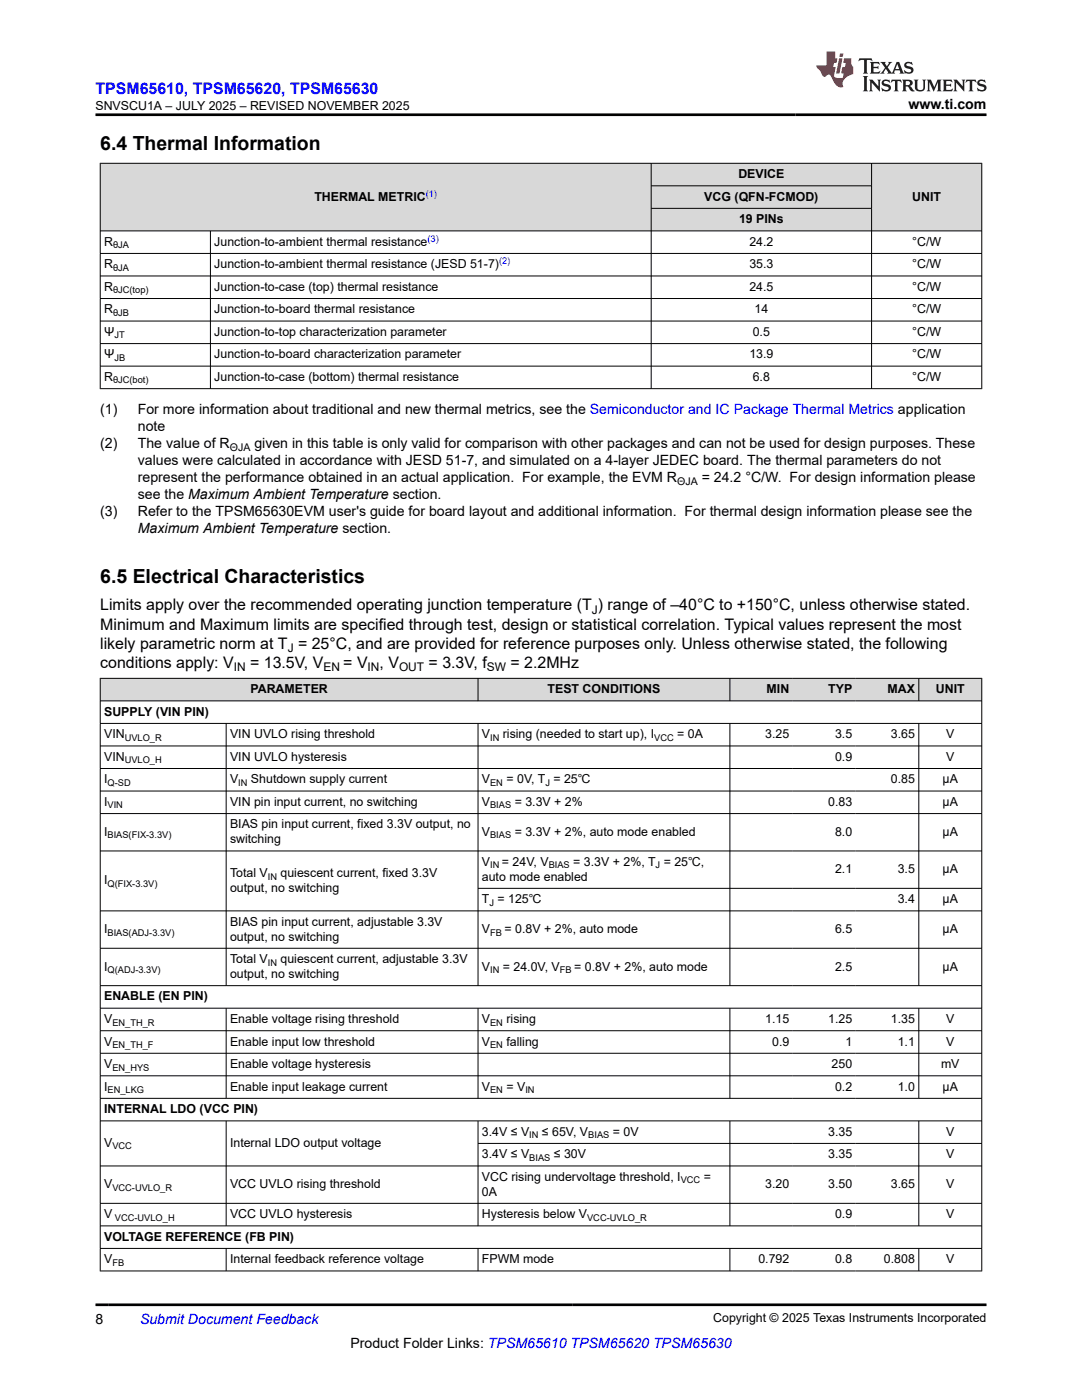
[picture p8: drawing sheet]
<svg xmlns="http://www.w3.org/2000/svg" width="216mm" height="279mm" viewBox="0 0 216 279" stroke-linecap="round" stroke-linejoin="round" font-family="sans-serif">
<defs><g id="words">
<g font-size="3.9">
<text x="20" y="29.9">6.4 Thermal Information</text>
<text x="20" y="116.4">6.5 Electrical Characteristics</text>
</g>
<text font-size="3.2" fill="#00f" x="19" y="18.7">TPSM65610, TPSM65620, TPSM65630</text>
<g font-size="3.2">
<text x="20" y="121.8">Limits apply over the recommended operating junction temperature (T ) range of –40°C to +150°C, unless otherwise stated.</text>
<text x="20" y="125.6">Minimum and Maximum limits are specified through test, design or statistical correlation. Typical values represent the most</text>
<text x="20" y="129.5">likely parametric norm at T = 25°C, and are provided for reference purposes only. Unless otherwise stated, the following</text>
<text x="20" y="133.3">conditions apply: V</text>
<text x="49.9" y="133.3">= 13.5V, V</text>
<text x="68.5" y="133.3">= V</text>
<text x="75.7" y="133.3">, V</text>
<text x="85.5" y="133.3">= 3.3V, f</text>
<text x="101.9" y="133.3">= 2.2MHz</text>
</g>
<g font-size="2.8">
<text x="181.3" y="21.8">www.ti.com</text>
<text x="20" y="82.7">(1)</text>
<text x="27.5" y="82.7">For more information about traditional and new thermal metrics, see the Semiconductor and IC Package Thermal Metrics application</text>
<text x="20" y="89.5">(2)</text>
<text x="27.5" y="86.1">note</text>
<text x="27.5" y="89.5">The value of R</text>
<text x="50.8" y="89.5">given in this table is only valid for comparison with other packages and can not be used for design purposes. These</text>
<text x="27.5" y="92.9">values were calculated in accordance with JESD 51-7, and simulated on a 4-layer JEDEC board. The thermal parameters do not</text>
<text x="27.5" y="99.7">see the Maximum Ambient Temperature section.</text>
<text x="27.5" y="96.3">represent the performance obtained in an actual application. For example, the EVM R</text>
<text x="140" y="96.3">= 24.2 °C/W. For design information please</text>
<text x="20" y="103">(3)</text>
<text x="27.5" y="103">Refer to the TPSM65630EVM user's guide for board layout and additional information. For thermal design information please see the</text>
<text x="27.5" y="106.4">Maximum Ambient Temperature section.</text>
<text x="19" y="264.2">8</text>
<text x="69.9" y="269">Product Folder Links: TPSM65610 TPSM65620 TPSM65630</text>
</g>
<text font-size="2.8" fill="#00f" x="27.9" y="264.2">Submit Document Feedback</text>
<g font-size="2.5">
<text x="19" y="21.9">SNVSCU1A – JULY 2025 – REVISED NOVEMBER 2025</text>
<text x="147.3" y="35.5">DEVICE</text>
<text x="62.7" y="40">THERMAL METRIC</text>
<text x="140.5" y="40">VCG (QFN-FCMOD)</text>
<text x="182" y="40">UNIT</text>
<text x="147.5" y="44.5">19 PINs</text>
<text x="20.8" y="49">R</text>
<text x="20.8" y="53.5">R</text>
<text x="42.8" y="49">Junction-to-ambient thermal resistance</text>
<text x="42.8" y="53.5">Junction-to-ambient thermal resistance (JESD 51-7)</text>
<text x="149.5" y="49">24.2</text>
<text x="149.5" y="53.5">35.3</text>
<text x="182" y="49">°C/W</text>
<text x="182" y="53.5">°C/W</text>
<text x="20.8" y="58">R</text>
<text x="42.8" y="58">Junction-to-case (top) thermal resistance</text>
<text x="149.5" y="58">24.5</text>
<text x="182" y="58">°C/W</text>
<text x="20.8" y="62.5">R</text>
<text x="42.8" y="62.5">Junction-to-board thermal resistance</text>
<text x="150.6" y="62.5">14</text>
<text x="182" y="62.5">°C/W</text>
<text x="20.8" y="67">Ψ</text>
<text x="20.8" y="71.5">Ψ</text>
<text x="42.8" y="67">Junction-to-top characterization parameter</text>
<text x="42.8" y="71.5">Junction-to-board characterization parameter</text>
<text x="149.5" y="71.5">13.9</text>
<text x="150.2" y="67">0.5</text>
<text x="182" y="67">°C/W</text>
<text x="182" y="71.5">°C/W</text>
<text x="20.8" y="76">R</text>
<text x="42.8" y="76">Junction-to-case (bottom) thermal resistance</text>
<text x="150.2" y="76">6.8</text>
<text x="182" y="76">°C/W</text>
<text x="20.8" y="142.8">SUPPLY (VIN PIN)</text>
<text x="50" y="138.3">PARAMETER</text>
<text x="109.3" y="138.3">TEST CONDITIONS</text>
<text x="153" y="138.3">MIN</text>
<text x="165.3" y="138.3">TYP</text>
<text x="177.1" y="138.3">MAX</text>
<text x="186.7" y="138.3">UNIT</text>
<text x="20.8" y="147.3">VIN</text>
<text x="45.9" y="147.3">VIN UVLO rising threshold</text>
<text x="96.2" y="147.3">V</text>
<text x="100.3" y="147.3">rising (needed to start up), I</text>
<text x="135.1" y="147.3">= 0A</text>
<text x="152.7" y="147.3">3.25</text>
<text x="166.6" y="147.3">3.5</text>
<text x="177.8" y="147.3">3.65</text>
<text x="188.8" y="147.3">V</text>
<text x="20.8" y="151.8">VIN</text>
<text x="45.9" y="151.8">VIN UVLO hysteresis</text>
<text x="166.6" y="151.8">0.9</text>
<text x="188.8" y="151.8">V</text>
<text x="20.8" y="156.3">I</text>
<text x="20.8" y="160.8">I</text>
<text x="45.9" y="156.3">V</text>
<text x="45.9" y="160.8">VIN pin input current, no switching</text>
<text x="50.1" y="156.3">Shutdown supply current</text>
<text x="96.2" y="156.3">V</text>
<text x="96.2" y="160.8">V</text>
<text x="101.1" y="156.3">= 0V, T = 25℃</text>
<text x="102.7" y="160.8">= 3.3V + 2%</text>
<text x="165.3" y="160.8">0.83</text>
<text x="177.8" y="156.3">0.85</text>
<text x="188.1" y="156.3">µA</text>
<text x="188.1" y="160.8">µA</text>
<text x="20.8" y="166.8">I</text>
<text x="45.9" y="165.3">BIAS pin input current, fixed 3.3V output, no</text>
<text x="96.2" y="166.8">V</text>
<text x="102.7" y="166.8">= 3.3V + 2%, auto mode enabled</text>
<text x="166.6" y="166.8">8.0</text>
<text x="188.1" y="166.8">µA</text>
<text x="45.9" y="168.3">switching</text>
<text x="96.2" y="172.8">V</text>
<text x="100.2" y="172.8">= 24V, V</text>
<text x="114.4" y="172.8">= 3.3V + 2%, T = 25℃,</text>
<text x="20.8" y="176.5">I</text>
<text x="45.9" y="175">Total V</text>
<text x="45.9" y="178">output, no switching</text>
<text x="56" y="175">quiescent current, fixed 3.3V</text>
<text x="96.2" y="175.8">auto mode enabled</text>
<text x="166.6" y="174.3">2.1</text>
<text x="179.1" y="174.3">3.5</text>
<text x="188.1" y="174.3">µA</text>
<text x="45.9" y="184.7">BIAS pin input current, adjustable 3.3V</text>
<text x="96.2" y="180.2">T = 125℃</text>
<text x="179.1" y="180.2">3.4</text>
<text x="188.1" y="180.2">µA</text>
<text x="20.8" y="186.2">I</text>
<text x="45.9" y="187.7">output, no switching</text>
<text x="96.2" y="186.2">V</text>
<text x="100.7" y="186.2">= 0.8V + 2%, auto mode</text>
<text x="166.6" y="186.2">6.5</text>
<text x="188.1" y="186.2">µA</text>
<text x="20.8" y="193.7">I</text>
<text x="45.9" y="192.2">Total V</text>
<text x="45.9" y="195.2">output, no switching</text>
<text x="56" y="192.2">quiescent current, adjustable 3.3V</text>
<text x="96.2" y="193.7">V</text>
<text x="100.3" y="193.7">= 24.0V, V</text>
<text x="114.6" y="193.7">= 0.8V + 2%, auto mode</text>
<text x="166.6" y="193.7">2.5</text>
<text x="188.1" y="193.7">µA</text>
<text x="20.8" y="199.7">ENABLE (EN PIN)</text>
<text x="20.8" y="204.2">V</text>
<text x="20.8" y="208.7">V</text>
<text x="45.9" y="204.2">Enable voltage rising threshold</text>
<text x="45.9" y="208.7">Enable input low threshold</text>
<text x="96.2" y="204.2">V</text>
<text x="96.2" y="208.7">V</text>
<text x="101.1" y="204.2">rising</text>
<text x="101.1" y="208.7">falling</text>
<text x="152.7" y="204.2">1.15</text>
<text x="154.1" y="208.7">0.9</text>
<text x="165.3" y="204.2">1.25</text>
<text x="168.7" y="208.7">1</text>
<text x="177.8" y="204.2">1.35</text>
<text x="179.1" y="208.7">1.1</text>
<text x="188.8" y="204.2">V</text>
<text x="188.8" y="208.7">V</text>
<text x="20.8" y="213.2">V</text>
<text x="45.9" y="213.2">Enable voltage hysteresis</text>
<text x="165.9" y="213.2">250</text>
<text x="187.8" y="213.2">mV</text>
<text x="20.8" y="217.7">I</text>
<text x="45.9" y="217.7">Enable input leakage current</text>
<text x="96.2" y="217.7">V</text>
<text x="101.1" y="217.7">= V</text>
<text x="166.6" y="217.7">0.2</text>
<text x="179.1" y="217.7">1.0</text>
<text x="188.1" y="217.7">µA</text>
<text x="20.8" y="222.2">INTERNAL LDO (VCC PIN)</text>
<text x="96.2" y="226.7">3.4V ≤ V</text>
<text x="108.1" y="226.7">≤ 65V, V</text>
<text x="122.3" y="226.7">= 0V</text>
<text x="165.3" y="226.7">3.35</text>
<text x="188.8" y="226.7">V</text>
<text x="20.8" y="228.9">V</text>
<text x="45.9" y="228.9">Internal LDO output voltage</text>
<text x="96.2" y="231.2">3.4V ≤ V</text>
<text x="110.5" y="231.2">≤ 30V</text>
<text x="165.3" y="231.2">3.35</text>
<text x="188.8" y="231.2">V</text>
<text x="20.8" y="237.1">V</text>
<text x="45.9" y="237.1">VCC UVLO rising threshold</text>
<text x="96.2" y="238.6">0A</text>
<text x="96.2" y="235.7">VCC rising undervoltage threshold, I</text>
<text x="140.4" y="235.7">=</text>
<text x="152.7" y="237.1">3.20</text>
<text x="165.3" y="237.1">3.50</text>
<text x="177.8" y="237.1">3.65</text>
<text x="188.8" y="237.1">V</text>
<text x="20.8" y="243.1">V</text>
<text x="45.9" y="243.1">VCC UVLO hysteresis</text>
<text x="96.2" y="243.1">Hysteresis below V</text>
<text x="166.6" y="243.1">0.9</text>
<text x="188.8" y="243.1">V</text>
<text x="20.8" y="247.6">VOLTAGE REFERENCE (FB PIN)</text>
<text x="20.8" y="252.1">V</text>
<text x="45.9" y="252.1">Internal feedback reference voltage</text>
<text x="96.2" y="252.1">FPWM mode</text>
<text x="151.3" y="252.1">0.792</text>
<text x="166.6" y="252.1">0.8</text>
<text x="176.4" y="252.1">0.808</text>
<text x="188.8" y="252.1">V</text>
<text x="142.3" y="263.9">Copyright © 2025 Texas Instruments Incorporated</text>
</g>
<g font-size="2.4">
<text x="118.1" y="122.5">J</text>
<text x="57.4" y="130.1">J</text>
<text x="46.7" y="133.9">IN</text>
<text x="64.5" y="133.9">EN</text>
<text x="73.4" y="133.9">IN</text>
<text x="79.6" y="133.9">OUT</text>
<text x="97.2" y="133.9">SW</text>
</g>
<g font-size="2.1">
<text x="45.9" y="90.1">ΘJA</text>
<text x="135.1" y="96.8">ΘJA</text>
</g>
<g font-size="1.9" fill="#00f">
<text x="84.9" y="39.2">(1)</text>
<text x="85.3" y="48.2">(3)</text>
<text x="99.6" y="52.7">(2)</text>
</g>
<g font-size="1.9">
<text x="22.6" y="49.5">θJA</text>
<text x="22.6" y="54">θJA</text>
<text x="22.6" y="58.5">θJC(top)</text>
<text x="22.6" y="63">θJB</text>
<text x="22.8" y="67.5">JT</text>
<text x="22.6" y="76.5">θJC(bot)</text>
<text x="22.8" y="72">JB</text>
<text x="24.9" y="147.8">UVLO_R</text>
<text x="97.8" y="147.8">IN</text>
<text x="130.5" y="147.8">VCC</text>
<text x="24.9" y="152.3">UVLO_H</text>
<text x="21.5" y="156.8">Q-SD</text>
<text x="21.5" y="161.3">VIN</text>
<text x="47.5" y="156.8">IN</text>
<text x="97.8" y="156.8">EN</text>
<text x="97.8" y="161.3">BIAS</text>
<text x="108.8" y="156.8">J</text>
<text x="21.5" y="167.3">BIAS(FIX-3.3V)</text>
<text x="97.8" y="167.3">BIAS</text>
<text x="97.8" y="173.3">IN</text>
<text x="109.5" y="173.3">BIAS</text>
<text x="130.8" y="173.3">J</text>
<text x="21.5" y="177">Q(FIX-3.3V)</text>
<text x="53.4" y="175.5">IN</text>
<text x="97.7" y="180.7">J</text>
<text x="21.5" y="186.7">BIAS(ADJ-3.3V)</text>
<text x="97.8" y="186.7">FB</text>
<text x="21.5" y="194.2">Q(ADJ-3.3V)</text>
<text x="53.4" y="192.7">IN</text>
<text x="97.8" y="194.2">IN</text>
<text x="111.7" y="194.2">FB</text>
<text x="22.4" y="204.7">EN_TH_R</text>
<text x="22.4" y="209.2">EN_TH_F</text>
<text x="97.8" y="204.7">EN</text>
<text x="97.8" y="209.2">EN</text>
<text x="22.4" y="213.7">EN_HYS</text>
<text x="21.5" y="218.2">EN_LKG</text>
<text x="97.8" y="218.2">EN</text>
<text x="104.8" y="218.2">IN</text>
<text x="105.6" y="227.2">IN</text>
<text x="117.4" y="227.2">BIAS</text>
<text x="22.4" y="229.4">VCC</text>
<text x="105.6" y="231.6">BIAS</text>
<text x="22.4" y="237.6">VCC-UVLO_R</text>
<text x="135.8" y="236.1">VCC</text>
<text x="22.9" y="243.6">VCC-UVLO_H</text>
<text x="117.2" y="243.6">VCC-UVLO_R</text>
<text x="22.4" y="252.6">FB</text>
</g>
</g></defs>
<g fill="#d8d8d8">
<path d="M20 32.6h175.9v4.5h-175.9z" fill-rule="evenodd"/>
<path d="M20.1 32.6h109.8v13.4h-109.8z" fill-rule="evenodd"/>
<path d="M130 32.6h43.9v4.4h-43.9z" fill-rule="evenodd"/>
<path d="M174 32.6h21.8v13.4h-21.8z" fill-rule="evenodd"/>
<path d="M130 37.1h43.9v4.4h-43.9z" fill-rule="evenodd"/>
<path d="M130 41.6h43.9v4.4h-43.9z" fill-rule="evenodd"/>
</g>
<g fill="none" stroke="#000" stroke-width=".2">
<path d="M19.9 32.6h176.1M20 32.5v45.1M129.9 32.5v45.1M129.9 37.1h44.1M173.9 32.5v45.1M195.9 32.5v45.1M19.9 46.1h176.1M19.9 50.6h176.1M19.9 55.1h176.1M19.9 59.6h176.1M42 46.1v31.5M129.9 41.6h44.1"/>
<path d="M19.9 64.1h176.1M19.9 68.6h176.1M19.9 73.1h176.1M19.9 77.6h176.1"/>
</g>
<g fill="#d8d8d8">
<path d="M20 135.4h175.9v4.5h-175.9z" fill-rule="evenodd"/>
<path d="M20.1 135.4h75.2v4.4h-75.2z" fill-rule="evenodd"/>
<path d="M95.4 135.4h50.2v4.4h-50.2z" fill-rule="evenodd"/>
<path d="M145.7 135.4h12.5v4.4h-12.5z" fill-rule="evenodd"/>
<path d="M158.2 135.4h12.6v4.4h-12.6z" fill-rule="evenodd"/>
<path d="M170.8 135.4h12.5v4.4h-12.5z" fill-rule="evenodd"/>
<path d="M183.4 135.4h12.4v4.4h-12.4z" fill-rule="evenodd"/>
</g>
<g fill="none" stroke="#000" stroke-width=".2">
<path d="M19.9 135.4h176.1M19.9 139.9h176.1M20 135.3v118.4M95.4 135.3v4.6M145.6 135.3v4.6M183.3 135.3v4.6M195.9 135.3v118.4M19.9 144.4h176.1M19.9 148.9h176.1M19.9 153.4h176.1M19.9 157.9h176.1M45.1 144.4v52.4"/>
<path d="M95.4 144.4v52.4M145.6 144.4v52.4M183.3 144.4v52.4M19.9 162.4h176.1M19.9 169.8h176.1M95.4 177.3h100.6M19.9 189.2h176.1M19.9 196.7h176.1M196 181.8h-176.1M19.9 201.2h176.1M19.9 205.7h176.1M19.9 210.2h176.1"/>
<path d="M19.9 214.7h176.1M19.9 219.2h176.1M45.1 201.2v18.1M95.4 201.2v18.1M145.6 201.2v18.1M183.3 201.2v18.1M19.9 223.7h176.1M19.9 232.7h176.1M45.1 223.7v21M95.4 223.7v21M95.4 228.2h100.6M145.6 223.7v21"/>
<path d="M183.3 223.7v21M19.9 240.2h176.1M19.9 244.7h176.1M19.9 249.1h176.1M19.9 253.6h176.1M45.1 249.1v4.6M95.4 249.1v4.6M145.6 249.1v4.6M183.3 249.1v4.6"/>
</g>
<path d="M171.5 11.6l-.2 .6 .5-.2h.6v.1v2.2l-.2 .4h1l-.2-.4v-2.2v-.1h.5l.6 .2-.2-.6zM173.6 12.4l.2 .3v1.6l-.2 .4h1.9l.1-.6a1.08 1.08 0 0 1-1.3 .2v-.7h.6l.4 .2v-.7l-.4 .2h-.6v-.5l.2-.2a1 1 0 0 1 1 .3l-.1-.5zM175.7 12.4l.9 1.1-1 1.2h.9l-.2-.2 .5-.8 .4 .8-.2 .2h1.6l-.2-.2 .2-.5h.9l.1 .5-.1 .2h.9l-.2-.4-.8-1.9h-.5l-.9 2.1-.9-1.1 .9-1h-.8l.2 .2-.4 .6-.4-.6 .2-.2zM179 12.8l.4 1h-.7zM180.7 12.5a.65 .65 0 0 0-.2 .7 .65 .65 0 0 0 .6 .5l.6 .1 .1 .3a.79 .79 0 0 1-.7 .4 .79 .79 0 0 1-.7-.5l.1 .7 .2-.1a.93 .93 0 0 0 1.1 0 .93 .93 0 0 0 .4-.9 1.46 1.46 0 0 0-1.2-.6l-.1-.3a1.09 1.09 0 0 1 1.2 .2l-.2-.6-.1 .1-.5-.2zM172.2 15.2l.2 .4v2.2l-.2 .4h1l-.2-.4v-2.2l.2-.4zM173.4 15.9l.2 .4v1.5l-.2 .4h.8l-.3-.4 .1-1.3 1.6 1.8v-2l.2-.4h-.7l.1 .2 .1 1.1-1.2-1.3zM176.2 16a.65 .65 0 0 0-.2 .8 .65 .65 0 0 0 .6 .4l.6 .2 .1 .2a.79 .79 0 0 1-.7 .4 .79 .79 0 0 1-.7-.5l.1 .7 .2-.1a.93 .93 0 0 0 1.1 .1 .93 .93 0 0 0 .4-1 1.46 1.46 0 0 0-1.2-.5l-.1-.4a1.09 1.09 0 0 1 1.2 .2l-.1-.6-.2 .1-.5-.1zM177.9 15.9l-.1 .6a.63 .63 0 0 1 .8-.3v1.6l-.3 .4h1l-.2-.4v-1.6a.66 .66 0 0 1 .8 .3l-.1-.6zM180 15.9l.2 .4v1.5l-.2 .4h1l-.2-.2-.1-.7h.5l.1 .2a.79 .79 0 0 0 1.2 .6l-1-.9a.61 .61 0 0 0 .6-.6 .61 .61 0 0 0-.5-.7zM180.8 16.2h.1a.47 .47 0 0 1 .5 .1 .47 .47 0 0 1 .1 .5l-.1 .1-.7 .1zM182.3 15.9l.2 .2a2.27 2.27 0 0 0 .4 2 1.04 1.04 0 0 0 1.7-.7v-1.3l.2-.2h-.8l.2 .4v1.1a.6 .6 0 0 1-.6 .6 .6 .6 0 0 1-.6-.6v-1.1l.3-.4zM184.9 15.9l.2 .4v1.5l-.2 .4h.8l-.3-.4v-1.4l.9 1.9 .9-1.9v1.4l-.3 .4h1l-.2-.4v-1.5l.2-.4h-.8l-.7 1.5-.6-1.5zM188.1 15.9l.2 .4v1.5l-.2 .4h1.9l.1-.6a1.09 1.09 0 0 1-1.3 .2v-.7h.6l.4 .2v-.6l-.4 .2h-.6v-.6l.2-.1a1.01 1.01 0 0 1 1 .3l-.1-.6zM190.2 15.9l.3 .4v1.5l-.3 .4h.8l-.2-.4v-1.3l1.6 1.8v-2l.2-.4h-.7l.2 .2v1.1l-1.2-1.3zM192.8 15.9l-.1 .6a.63 .63 0 0 1 .8-.3v1.6l-.3 .4h1l-.2-.4v-1.6a.66 .66 0 0 1 .8 .3l-.1-.6zM195.2 16a.65 .65 0 0 0-.2 .8 .65 .65 0 0 0 .6 .4l.6 .2 .2 .2a.79 .79 0 0 1-.7 .4 .79 .79 0 0 1-.7-.5l.1 .7 .2-.1a.93 .93 0 0 0 1 .1 .93 .93 0 0 0 .5-1 1.46 1.46 0 0 0-1.3-.5v-.4a1.09 1.09 0 0 1 1.2 .2l-.2-.6-.2 .1-.5-.1z" fill="#231f20"/>
<path d="M164.9 10.3v2.7h-2l.1 .4 .8 1a.95 .95 0 0 0 1 .9 .59 .59 0 0 1 .5-.4 .59 .59 0 0 1 .5 .3l.4 .8a1.59 1.59 0 0 0 2.1 1.4 1.61 1.61 0 0 1 1-2.3l1-.3-.1-1.5a1.59 1.59 0 0 1-.3-1.7h-1.5l-.2 .9h.6l-.2 .9h-.5l-.2 .9v.3l.4 .1-.1 .9h-.7a.73 .73 0 0 1-1-.7l.3-1.5h-.5l.1-.9h.5l.2-.9h-.5v-1.3zM167.4 11.6l-.6 3.1h.7l.6-3.1zM167.6 10.7l-.1 .6h.7l.1-.6z" fill="#ed1c24"/>
<path d="M19 22.9h177.8M19 260.4h177.8" fill="none" stroke="#000" stroke-width=".53"/>
<use href="#words"/>
</svg>
